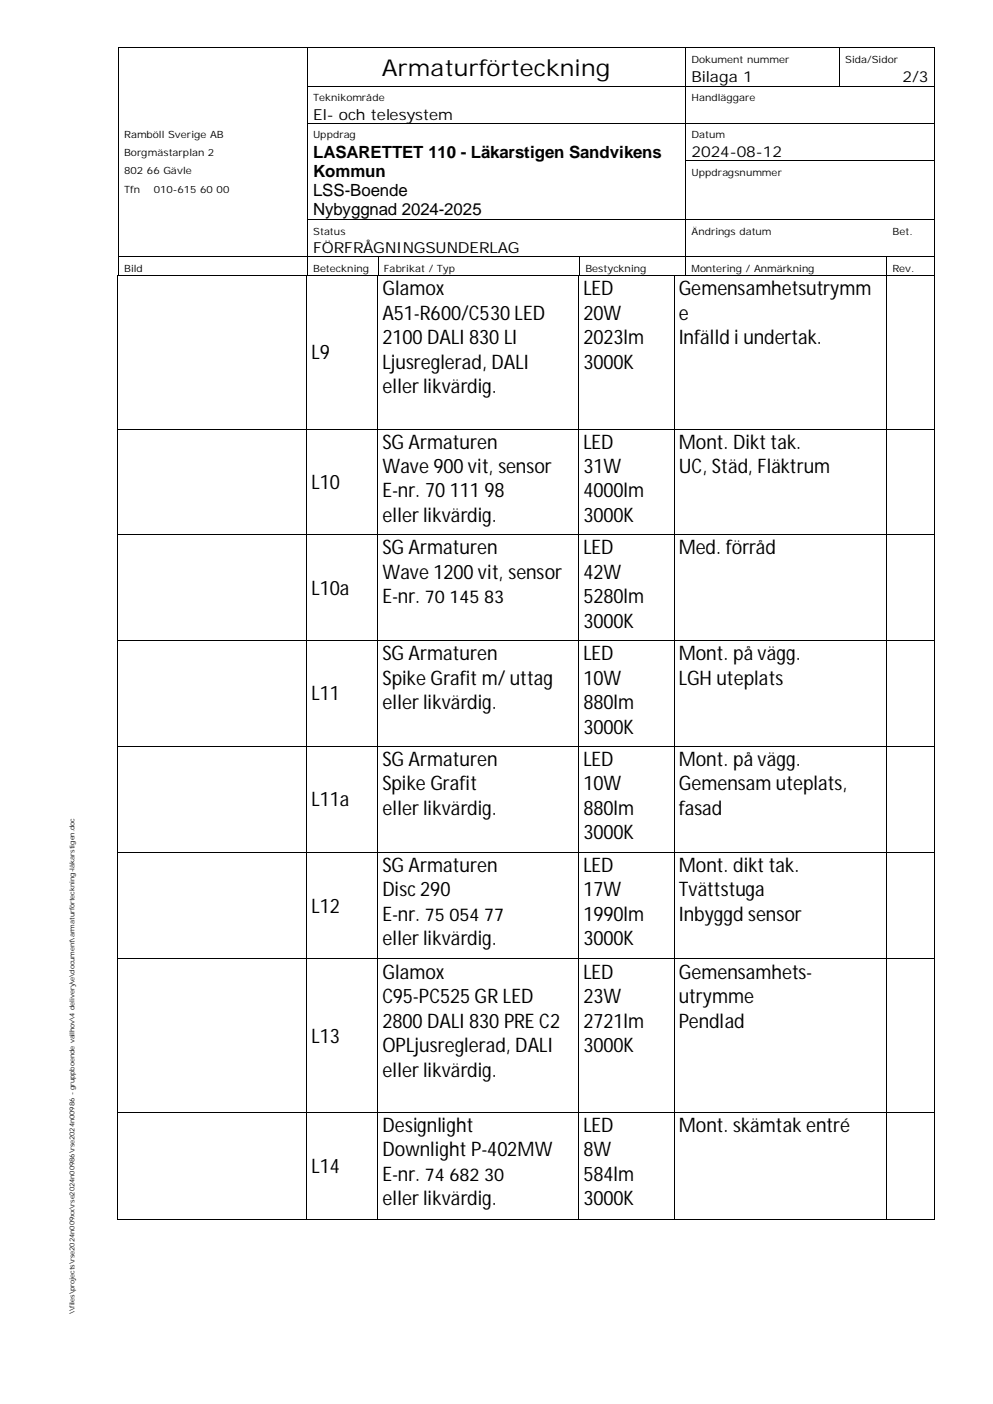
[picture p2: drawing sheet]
<svg xmlns="http://www.w3.org/2000/svg" width="210mm" height="297mm" viewBox="0 0 210 297" stroke-linecap="round" stroke-linejoin="round" font-family="sans-serif">
<defs><g id="words">
<text font-size="4.9" x="80.8" y="16.1">Armaturförteckning</text>
<g font-size="4.2">
<text x="80.9" y="62.5">Glamox</text>
<text x="123.4" y="62.5">LED</text>
<text x="143.5" y="62.5">Gemensamhetsutrymm</text>
<text x="80.9" y="67.6">A51-R600/C530 LED</text>
<text x="123.4" y="67.6">20W</text>
<text x="143.5" y="67.6">e</text>
<text x="65.9" y="76">L9</text>
<text x="80.9" y="72.8">2100 DALI 830 LI</text>
<text x="80.9" y="78">Ljusreglerad, DALI</text>
<text x="123.4" y="72.8">2023lm</text>
<text x="123.4" y="78">3000K</text>
<text x="143.5" y="72.8">Infälld i undertak.</text>
<text x="80.9" y="83.1">eller likvärdig.</text>
<text x="80.9" y="94.9">SG Armaturen</text>
<text x="123.4" y="94.9">LED</text>
<text x="143.5" y="94.9">Mont. Dikt tak.</text>
<text x="80.9" y="100.1">Wave 900 vit, sensor</text>
<text x="123.4" y="100.1">31W</text>
<text x="143.5" y="100.1">UC, Städ, Fläktrum</text>
<text x="65.9" y="103.5">L10</text>
<text x="80.9" y="105.2">E-nr. 70 111 98</text>
<text x="123.4" y="105.2">4000lm</text>
<text x="80.9" y="110.4">eller likvärdig.</text>
<text x="123.4" y="110.4">3000K</text>
<text x="80.9" y="117.3">SG Armaturen</text>
<text x="123.4" y="117.3">LED</text>
<text x="143.5" y="117.3">Med. förråd</text>
<text x="65.9" y="125.8">L10a</text>
<text x="80.9" y="122.4">Wave 1200 vit, sensor</text>
<text x="123.4" y="122.4">42W</text>
<text x="80.9" y="127.6">E-nr.</text>
<text x="123.4" y="127.6">5280lm</text>
<text x="123.4" y="132.8">3000K</text>
<text x="80.9" y="139.7">SG Armaturen</text>
<text x="123.4" y="139.7">LED</text>
<text x="143.5" y="139.7">Mont. på vägg.</text>
<text x="65.9" y="148.2">L11</text>
<text x="80.9" y="144.9">Spike Grafit m/ uttag</text>
<text x="123.4" y="144.9">10W</text>
<text x="143.5" y="144.9">LGH uteplats</text>
<text x="80.9" y="150">eller likvärdig.</text>
<text x="123.4" y="150">880lm</text>
<text x="123.4" y="155.2">3000K</text>
<text x="80.9" y="162.1">SG Armaturen</text>
<text x="80.9" y="167.2">Spike Grafit</text>
<text x="123.4" y="162.1">LED</text>
<text x="123.4" y="167.2">10W</text>
<text x="143.5" y="162.1">Mont. på vägg.</text>
<text x="143.5" y="167.2">Gemensam uteplats,</text>
<text x="65.9" y="170.5">L11a</text>
<text x="80.9" y="172.4">eller likvärdig.</text>
<text x="123.4" y="172.4">880lm</text>
<text x="143.5" y="172.4">fasad</text>
<text x="123.4" y="177.5">3000K</text>
<text x="80.9" y="184.4">SG Armaturen</text>
<text x="123.4" y="184.4">LED</text>
<text x="143.5" y="184.4">Mont. dikt tak.</text>
<text x="80.9" y="189.6">Disc 290</text>
<text x="123.4" y="189.6">17W</text>
<text x="143.5" y="189.6">Tvättstuga</text>
<text x="65.9" y="193">L12</text>
<text x="80.9" y="194.7">E-nr.</text>
<text x="123.4" y="194.7">1990lm</text>
<text x="143.5" y="194.7">Inbyggd sensor</text>
<text x="80.9" y="199.9">eller likvärdig.</text>
<text x="123.4" y="199.9">3000K</text>
<text x="80.9" y="207.1">Glamox</text>
<text x="123.4" y="207.1">LED</text>
<text x="143.5" y="207.1">Gemensamhets-</text>
<text x="80.9" y="212.3">C95-PC525 GR LED</text>
<text x="123.4" y="212.3">23W</text>
<text x="143.5" y="212.3">utrymme</text>
<text x="65.9" y="220.6">L13</text>
<text x="80.9" y="217.4">2800 DALI 830 PRE C2</text>
<text x="123.4" y="217.4">2721lm</text>
<text x="143.5" y="217.4">Pendlad</text>
<text x="80.9" y="222.6">OPLjusreglerad, DALI</text>
<text x="80.9" y="227.8">eller likvärdig.</text>
<text x="123.4" y="222.6">3000K</text>
<text x="80.9" y="239.4">Designlight</text>
<text x="123.4" y="239.4">LED</text>
<text x="143.5" y="239.4">Mont. skämtak entré</text>
<text x="80.9" y="244.6">Downlight P-402MW</text>
<text x="123.4" y="244.6">8W</text>
<text x="65.9" y="248.2">L14</text>
<text x="80.9" y="249.8">E-nr.</text>
<text x="123.4" y="249.8">584lm</text>
<text x="80.9" y="254.9">eller likvärdig.</text>
<text x="123.4" y="254.9">3000K</text>
</g>
<g font-size="3.7">
<text x="89.8" y="127.6">70 145 83</text>
<text x="89.8" y="194.7">75 054 77</text>
<text x="89.8" y="249.8">74 682 30</text>
</g>
<g font-size="3.6">
<text x="66.2" y="33.4">LASARETTET 110 - Läkarstigen Sandvikens</text>
<text x="66.2" y="37.4">Kommun</text>
<text x="66.2" y="41.5">LSS-Boende</text>
<text x="66.2" y="45.5">Nybyggnad 2024-2025</text>
</g>
<g font-size="3.2">
<text x="146.2" y="17.4">Bilaga 1</text>
<text x="190.8" y="17.4">2/3</text>
<text x="66.2" y="25.3">El- och telesystem</text>
<text x="146.2" y="33.3">2024-08-12</text>
<text x="66.2" y="53.5">FÖRFRÅGNINGSUNDERLAG</text>
</g>
<g font-size="2.1">
<text x="146.2" y="13.3">Dokument nummer</text>
<text x="178.7" y="13.3">Sida/Sidor</text>
<text x="66.2" y="21.4">Teknikområde</text>
<text x="146.2" y="21.4">Handläggare</text>
<text x="26.2" y="29.1">Ramböll Sverige AB</text>
<text x="66.2" y="29.3">Uppdrag</text>
<text x="146.2" y="29.3">Datum</text>
<text x="26.2" y="33">Borgmästarplan 2</text>
<text x="26.2" y="36.9">802 66 Gävle</text>
<text x="26.2" y="40.8">Tfn</text>
<text x="32.5" y="40.8">010-615 60 00</text>
<text x="146.2" y="37.3">Uppdragsnummer</text>
<text x="66.2" y="49.6">Status</text>
<text x="146.2" y="49.6">Ändrings datum</text>
<text x="188.7" y="49.6">Bet.</text>
<text x="26.2" y="57.5">Bild</text>
<text x="66.2" y="57.5">Beteckning</text>
<text x="81.2" y="57.5">Fabrikat / Typ</text>
<text x="123.8" y="57.5">Bestyckning</text>
<text x="146.2" y="57.5">Montering / Anmärkning</text>
<text x="188.7" y="57.5">Rev.</text>
</g>
<text font-size="1.4" x="15.7" y="278" transform="rotate(-90 15.7 278)">\\files\projects\rse2024n009xx\rse2024n00986\rse2024n00986 - gruppboende vallhov\4 delivery\e\document\armaturförteckning-läkarstigen.doc</text>
</g></defs>
<g fill="#000">
<path d="M24.9 10h.2v.2h-.2zM24.9 14.1h.2v.1h-.2zM24.9 18.1h.2v.2h-.2zM64.9 10h.2v.2h-.2zM64.9 14.1h.2v.1h-.2zM64.9 18.1h.2v.2h-.2zM144.9 10h.2v.2h-.2zM144.9 14.1h.2v.1h-.2zM144.9 18.1h.2v.2h-.2zM177.4 10h.1v.2h-.1zM177.4 14.1h.1v.1h-.1zM177.4 18.1h.1v.2h-.1z"/>
<path d="M197.4 10h.2v.2h-.2zM197.4 14.1h.2v.1h-.2zM197.4 18.1h.2v.2h-.2zM24.9 26h.2v.2h-.2zM24.9 34h.2v.1h-.2zM64.9 26h.2v.2h-.2zM64.9 34h.2v.1h-.2zM144.9 26h.2v.2h-.2zM144.9 34h.2v.1h-.2zM197.4 26h.2v.2h-.2zM197.4 34h.2v.1h-.2zM24.8 58.3h.2v.1h-.2z"/>
<path d="M24.9 46.3h.2v.2h-.2zM24.9 54.2h.2v.2h-.2zM64.8 58.3h.1v.1h-.1zM64.9 46.3h.2v.2h-.2zM64.9 54.2h.2v.2h-.2zM79.8 58.3h.2v.1h-.2zM79.9 54.2h.2v.2h-.2zM122.3 58.3h.1v.1h-.1zM122.4 54.2h.2v.2h-.2zM142.5 58.3h.2v.1h-.2zM144.9 46.3h.2v.2h-.2zM144.9 54.2h.2v.2h-.2z"/>
<path d="M187.3 58.3h.2v.1h-.2zM187.5 54.2h.1v.2h-.1zM187.5 46.3h.2v.2h-.2zM187.6 54.2h.2v.2h-.2zM197.4 46.3h.2v.2h-.2zM197.4 54.2h.2v.2h-.2zM197.4 58.3h.2v.1h-.2zM24.8 90.7h.2v.1h-.2zM64.8 90.7h.1v.1h-.1zM79.8 90.7h.2v.1h-.2zM122.3 90.7h.1v.1h-.1zM142.5 90.7h.2v.1h-.2z"/>
<path d="M187.3 90.7h.2v.1h-.2zM197.4 90.7h.2v.1h-.2zM24.8 113h.2v.2h-.2zM64.8 113h.1v.2h-.1zM79.8 113h.2v.2h-.2zM122.3 113h.1v.2h-.1zM142.5 113h.2v.2h-.2zM187.3 113h.2v.2h-.2zM197.4 113h.2v.2h-.2zM24.8 135.5h.2v.1h-.2zM64.8 135.5h.1v.1h-.1zM79.8 135.5h.2v.1h-.2z"/>
<path d="M122.3 135.5h.1v.1h-.1zM142.5 135.5h.2v.1h-.2zM187.3 135.5h.2v.1h-.2zM197.4 135.5h.2v.1h-.2zM24.8 157.8h.2v.2h-.2zM64.8 157.8h.1v.2h-.1zM79.8 157.8h.2v.2h-.2zM122.3 157.8h.1v.2h-.1zM142.5 157.8h.2v.2h-.2zM187.3 157.8h.2v.2h-.2zM197.4 157.8h.2v.2h-.2zM24.8 180.2h.2v.1h-.2z"/>
<path d="M64.8 180.2h.1v.1h-.1zM79.8 180.2h.2v.1h-.2zM122.3 180.2h.1v.1h-.1zM142.5 180.2h.2v.1h-.2zM187.3 180.2h.2v.1h-.2zM197.4 180.2h.2v.1h-.2zM24.8 202.8h.2v.1h-.2zM64.8 202.8h.1v.1h-.1zM79.8 202.8h.2v.1h-.2zM122.3 202.8h.1v.1h-.1zM142.5 202.8h.2v.1h-.2zM187.3 202.8h.2v.1h-.2z"/>
<path d="M197.4 202.8h.2v.1h-.2zM24.8 235.2h.2v.2h-.2zM64.8 235.2h.1v.2h-.1zM79.8 235.2h.2v.2h-.2zM122.3 235.2h.1v.2h-.1zM142.5 235.2h.2v.2h-.2zM187.3 235.2h.2v.2h-.2zM197.4 235.2h.2v.2h-.2zM24.8 257.9h.2v.2h-.2zM64.8 257.9h.1v.2h-.1zM79.8 257.9h.2v.2h-.2zM122.3 257.9h.1v.2h-.1z"/>
<path d="M142.5 257.9h.2v.2h-.2zM187.3 257.9h.2v.2h-.2zM197.4 257.9h.2v.2h-.2z"/>
</g>
<g fill="none" stroke="#000" stroke-width=".21">
<path d="M25 10.2v3.9M25 14.2v3.9M25 18.3v7.7M25.1 10.1h39.8M65 10.2v3.9M65 14.2v3.9M65 18.3v7.7M65.1 10.1h79.8M65.1 18.2h79.8M145 10.2v3.9M145 14.2v3.9M145 18.3v7.7"/>
<path d="M145.1 10.1h32.3M145.1 18.2h32.3M177.5 10.2v3.9M177.5 14.2v3.9M177.5 10.1h19.9M177.5 18.2h19.9M197.5 10.2v3.9M197.5 14.2v3.9M197.5 18.3v7.7M25 26.2v7.8M25 34.1v12.2M65 26.2v7.8"/>
<path d="M65 34.1v12.2M65.1 26.1h79.8M145 26.2v7.8M145 34.1v12.2M145.1 26.1h52.3M145.1 34h52.3M197.5 26.2v7.8M197.5 34.1v12.2M24.9 58.4v32.3M25 58.3h39.8M25 46.5v7.7M25 54.4v3.9"/>
<path d="M25.1 54.3h39.8M64.9 58.4v32.3M64.9 58.3h14.9M65 46.5v7.7M65 54.4v3.9M65.1 46.4h79.8M65.1 54.3h14.8M79.9 58.4v32.3M80 58.3h42.3M80 54.4v3.9M80.1 54.3h42.3M122.3 58.4v32.3"/>
<path d="M122.4 58.3h20.1M122.5 54.4v3.9M122.6 54.3h22.3M142.6 58.4v32.3M142.7 58.3h44.6M145 46.5v7.7M145 54.4v3.9M145.1 46.4h42.4M145.1 54.3h42.4M187.4 58.4v32.3M187.5 58.3h9.9M187.5 54.4v3.9"/>
<path d="M187.7 46.4h9.7M187.8 54.3h9.6M197.5 46.5v7.7M197.5 54.4v3.9M197.5 58.4v32.3M24.9 90.8v22.2M25 90.8h39.8M64.9 90.8v22.2M64.9 90.8h14.9M79.9 90.8v22.2M80 90.8h42.3M122.3 90.8v22.2"/>
<path d="M122.4 90.8h20.1M142.6 90.8v22.2M142.7 90.8h44.6M187.4 90.8v22.2M187.5 90.8h9.9M197.5 90.8v22.2M24.9 113.2v22.3M25 113.1h39.8M64.9 113.2v22.3M64.9 113.1h14.9M79.9 113.2v22.3M80 113.1h42.3"/>
<path d="M122.3 113.2v22.3M122.4 113.1h20.1M142.6 113.2v22.3M142.7 113.1h44.6M187.4 113.2v22.3M187.5 113.1h9.9M197.5 113.2v22.3M24.9 135.6v22.2M25 135.6h39.8M64.9 135.6v22.2M64.9 135.6h14.9M79.9 135.6v22.2"/>
<path d="M80 135.6h42.3M122.3 135.6v22.2M122.4 135.6h20.1M142.6 135.6v22.2M142.7 135.6h44.6M187.4 135.6v22.2M187.5 135.6h9.9M197.5 135.6v22.2M24.9 158v22.2M25 157.9h39.8M64.9 158v22.2M64.9 157.9h14.9"/>
<path d="M79.9 158v22.2M80 157.9h42.3M122.3 158v22.2M122.4 157.9h20.1M142.6 158v22.2M142.7 157.9h44.6M187.4 158v22.2M187.5 157.9h9.9M197.5 158v22.2M24.9 180.3v22.5M25 180.3h39.8M64.9 180.3v22.5"/>
<path d="M64.9 180.3h14.9M79.9 180.3v22.5M80 180.3h42.3M122.3 180.3v22.5M122.4 180.3h20.1M142.6 180.3v22.5M142.7 180.3h44.6M187.4 180.3v22.5M187.5 180.3h9.9M197.5 180.3v22.5M24.9 202.9v32.3M25 202.9h39.8"/>
<path d="M64.9 202.9v32.3M64.9 202.9h14.9M79.9 202.9v32.3M80 202.9h42.3M122.3 202.9v32.3M122.4 202.9h20.1M142.6 202.9v32.3M142.7 202.9h44.6M187.4 202.9v32.3M187.5 202.9h9.9M197.5 202.9v32.3M24.9 235.4v22.5"/>
<path d="M25 235.3h39.8M64.9 235.4v22.5M64.9 235.3h14.9M79.9 235.4v22.5M80 235.3h42.3M122.3 235.4v22.5M122.4 235.3h20.1M142.6 235.4v22.5M142.7 235.3h44.6M187.4 235.4v22.5M187.5 235.3h9.9M197.5 235.4v22.5"/>
<path d="M25 258h39.8M64.9 258h14.9M80 258h42.3M122.4 258h20.1M142.7 258h44.6M187.5 258h9.9"/>
</g>
<use href="#words"/>
</svg>
